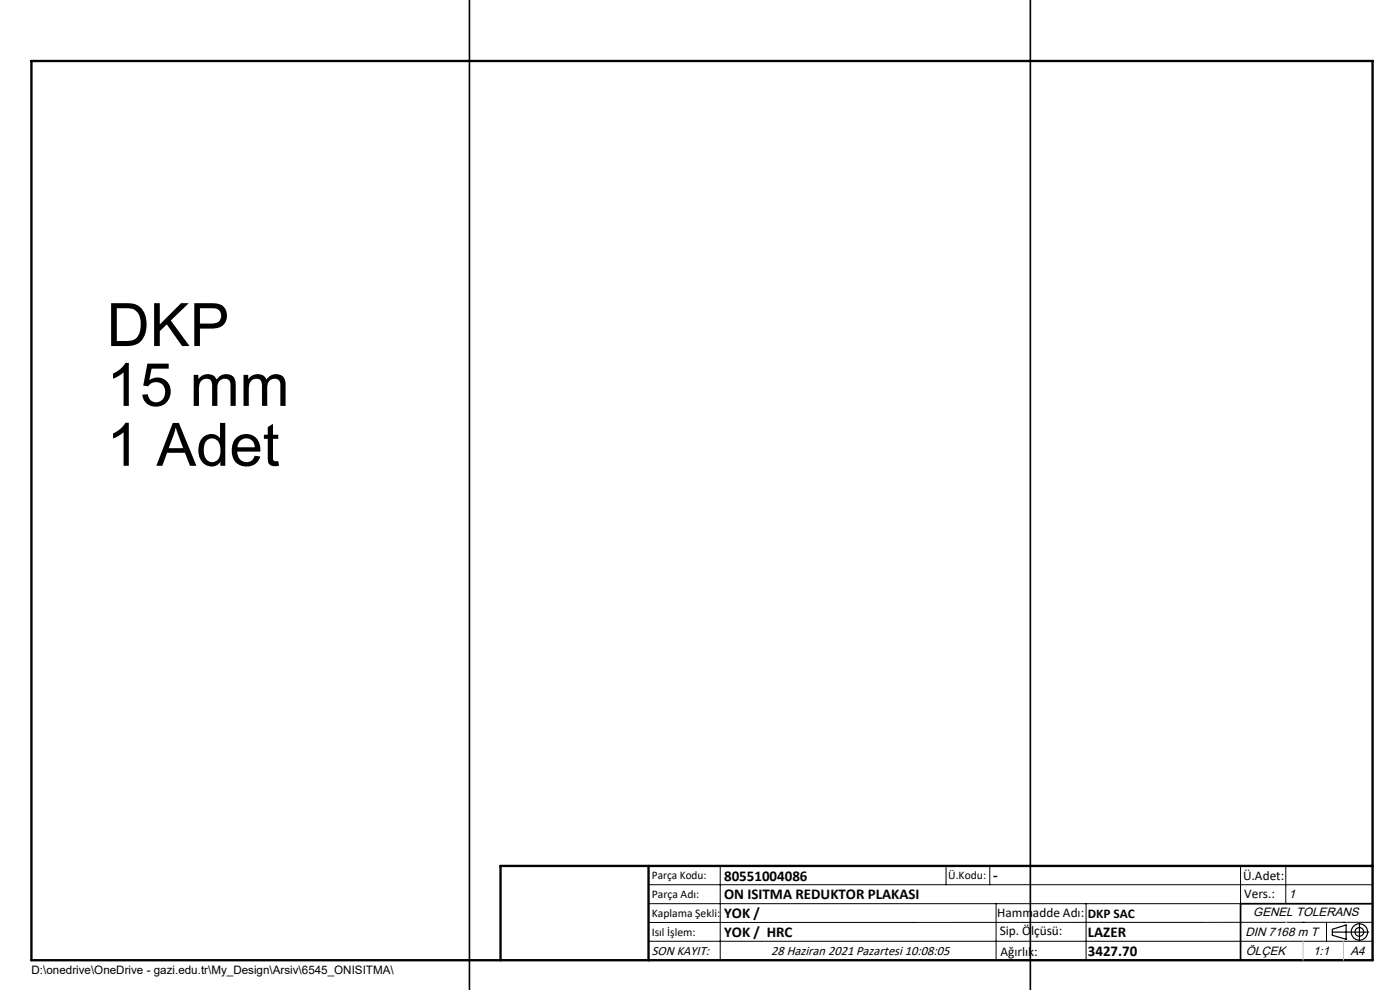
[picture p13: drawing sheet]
<svg xmlns="http://www.w3.org/2000/svg" width="297mm" height="210mm" viewBox="0 0 297 210" stroke-linecap="round" stroke-linejoin="round" font-family="sans-serif">
<defs><g id="words">
<g font-size="12.7">
<text x="22.6" y="73.4">DKP</text>
<text x="22.6" y="86.1">15 mm</text>
<text x="22.6" y="98.8">1 Adet</text>
</g>
<g font-size="3.2">
<text x="153.6" y="186.8">80551004086</text>
<text x="153.6" y="190.8">ON ISITMA REDUKTOR PLAKASI</text>
<text x="210.7" y="186.6">-</text>
<text x="153.6" y="194.8">YOK /</text>
<text x="153.6" y="198.8">YOK / HRC</text>
<text x="230.8" y="198.7">LAZER</text>
<text x="230.8" y="202.8">3427.70</text>
</g>
<g font-size="2.8">
<text x="263.7" y="186.7">Ü.Adet:</text>
<text x="263.9" y="190.5">Vers.:</text>
<text x="211.5" y="194.5">Hammadde Adı:</text>
<text x="230.8" y="194.7">DKP SAC</text>
<text x="138.3" y="202.6">SON KAYIT:</text>
<text x="163.6" y="202.6">28 Haziran 2021 Pazartesi 10:08:05</text>
<text x="212.1" y="198.4">Sip. Ölçüsü:</text>
<text x="212.2" y="202.7">Ağırlık:</text>
</g>
<g font-size="2.6">
<text x="273.4" y="190.4">1</text>
<text x="265.9" y="194.4">GENEL TOLERANS</text>
<text x="264.2" y="198.5">DIN 7168 m T</text>
<text x="264.3" y="202.6">ÖLÇEK</text>
<text x="278.5" y="202.6">1:1</text>
<text x="286.5" y="202.6">A4</text>
</g>
<g font-size="2.5">
<text x="138.3" y="186.4">Parça Kodu:</text>
<text x="138.3" y="190.5">Parça Adı:</text>
<text x="201.2" y="186.5">Ü.Kodu:</text>
<text x="138.3" y="194.5">Kaplama Şekli:</text>
<text x="138.3" y="198.6">Isıl İşlem:</text>
<text x="6.7" y="206.7">D:\onedrive\OneDrive - gazi.edu.tr\My_Design\Arsiv\6545_ONISITMA\</text>
</g>
</g></defs>
<g fill="none" stroke="#000" stroke-width=".25">
<path d="M282.6 197.7h7.8M282.6 197.1l3-.9v3l-3-.8zM288.4 195.8v3.8M106.2 203.7h185"/>
<circle cx="288.4" cy="197.7" r="1.74"/>
<circle cx="288.4" cy="197.7" r=".93"/>
</g>
<g fill="none" stroke="#000" stroke-width=".21">
<path d="M137.6 187.7h153.6M137.6 191.7h153.6M137.6 199.7h153.6M152.8 183.7v20M200.7 183.7v4M210 183.7v4M211.3 191.7v12M230.4 191.7v12M263.2 183.7v20M272.8 183.7v8M276.4 195.6h.1M281.4 195.6v4.1"/>
<path d="M285 195.6h.1M291.2 195.6l-153.6 .1"/>
</g>
<path d="M99.6 -.1v210.2M218.6 -.1v210.2M291.2 191.7h-28v12" fill="none" stroke="#000" stroke-width=".35"/>
<path d="M6.7 12.9h284.5v190.8h-284.5zM137.6 183.7v20M291.2 183.7h-185v20" fill="none" stroke="#000" stroke-width=".5"/>
<path d="M276.4 199.7v4M285 199.7v4" fill="none" stroke="#c0c0c0" stroke-width=".21"/>
<path d="M272.8 195.6h.1" fill="none" stroke="#c0c0c0" stroke-width=".25"/>
<use href="#words"/>
</svg>
